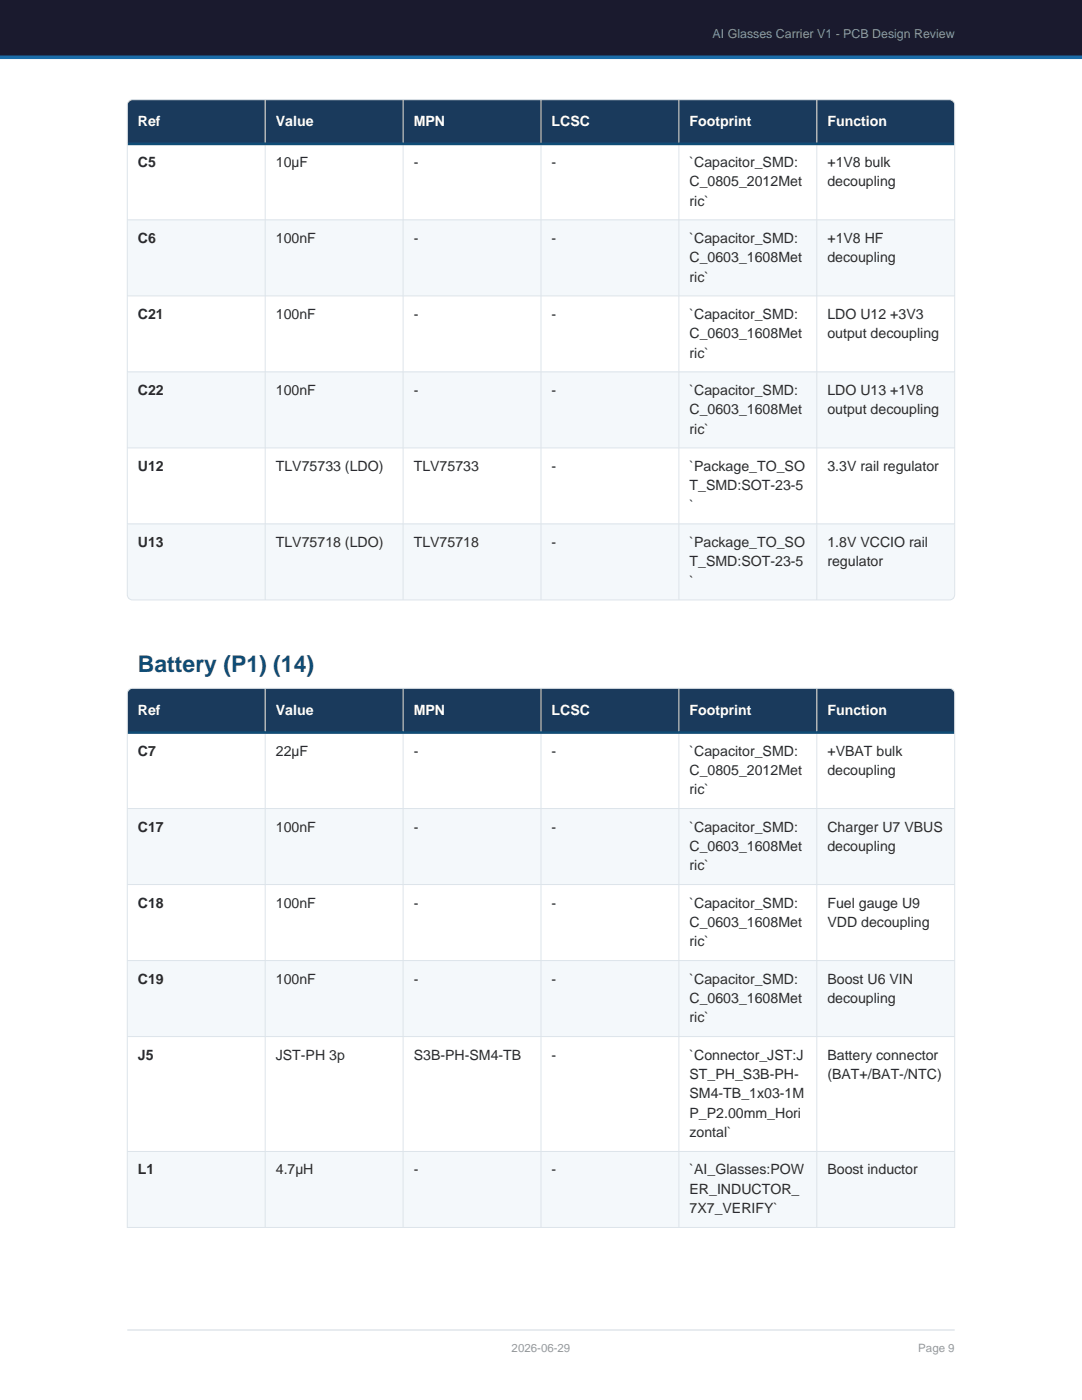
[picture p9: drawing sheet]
<svg xmlns="http://www.w3.org/2000/svg" width="216mm" height="279mm" viewBox="0 0 216 279" stroke-linecap="round" stroke-linejoin="round" font-family="sans-serif">
<defs><g id="words">
<text font-size="4.6" fill="#0f4c75" x="27.5" y="134.2">Battery (P1) (14)</text>
<g font-size="2.8" fill="#fff">
<text x="27.5" y="25.2">Ref</text>
<text x="55" y="25.2">Value</text>
<text x="82.5" y="25.2">MPN</text>
<text x="110.1" y="25.2">LCSC</text>
<text x="137.6" y="25.2">Footprint</text>
<text x="165.1" y="25.2">Function</text>
<text x="27.5" y="142.7">Ref</text>
<text x="55" y="142.7">Value</text>
<text x="82.5" y="142.7">MPN</text>
<text x="110.1" y="142.7">LCSC</text>
<text x="137.6" y="142.7">Footprint</text>
<text x="165.1" y="142.7">Function</text>
</g>
<g font-size="2.8" fill="#2c2c2c">
<text x="27.5" y="33.3">C5</text>
<text x="55" y="33.3">10µF</text>
<text x="82.5" y="33.3">-</text>
<text x="110.1" y="33.3">-</text>
<text x="137.6" y="33.3">`Capacitor_SMD:</text>
<text x="165.1" y="33.3">+1V8 bulk</text>
<text x="137.6" y="37.2">C_0805_2012Met</text>
<text x="137.6" y="41.1">ric`</text>
<text x="165.1" y="37.2">decoupling</text>
<text x="27.5" y="48.5">C6</text>
<text x="55" y="48.5">100nF</text>
<text x="82.5" y="48.5">-</text>
<text x="110.1" y="48.5">-</text>
<text x="137.6" y="48.5">`Capacitor_SMD:</text>
<text x="137.6" y="52.4">C_0603_1608Met</text>
<text x="165.1" y="48.5">+1V8 HF</text>
<text x="165.1" y="52.4">decoupling</text>
<text x="137.6" y="56.2">ric`</text>
<text x="27.5" y="63.6">C21</text>
<text x="55" y="63.6">100nF</text>
<text x="82.5" y="63.6">-</text>
<text x="110.1" y="63.6">-</text>
<text x="137.6" y="63.6">`Capacitor_SMD:</text>
<text x="165.1" y="63.6">LDO U12 +3V3</text>
<text x="137.6" y="67.5">C_0603_1608Met</text>
<text x="137.6" y="71.4">ric`</text>
<text x="165.1" y="67.5">output decoupling</text>
<text x="27.5" y="78.8">C22</text>
<text x="55" y="78.8">100nF</text>
<text x="82.5" y="78.8">-</text>
<text x="110.1" y="78.8">-</text>
<text x="137.6" y="78.8">`Capacitor_SMD:</text>
<text x="137.6" y="82.7">C_0603_1608Met</text>
<text x="165.1" y="78.8">LDO U13 +1V8</text>
<text x="165.1" y="82.7">output decoupling</text>
<text x="137.6" y="86.6">ric`</text>
<text x="27.5" y="94">U12</text>
<text x="55" y="94">TLV75733 (LDO)</text>
<text x="82.5" y="94">TLV75733</text>
<text x="110.1" y="94">-</text>
<text x="137.6" y="94">`Package_TO_SO</text>
<text x="165.1" y="94">3.3V rail regulator</text>
<text x="137.6" y="97.9">T_SMD:SOT-23-5</text>
<text x="137.6" y="101.7">`</text>
<text x="27.5" y="109.1">U13</text>
<text x="55" y="109.1">TLV75718 (LDO)</text>
<text x="82.5" y="109.1">TLV75718</text>
<text x="110.1" y="109.1">-</text>
<text x="137.6" y="109.1">`Package_TO_SO</text>
<text x="137.6" y="113">T_SMD:SOT-23-5</text>
<text x="165.1" y="109.1">1.8V VCCIO rail</text>
<text x="165.1" y="113">regulator</text>
<text x="137.6" y="116.9">`</text>
<text x="27.5" y="150.8">C7</text>
<text x="55" y="150.8">22µF</text>
<text x="82.5" y="150.8">-</text>
<text x="110.1" y="150.8">-</text>
<text x="137.6" y="150.8">`Capacitor_SMD:</text>
<text x="137.6" y="154.7">C_0805_2012Met</text>
<text x="165.1" y="150.8">+VBAT bulk</text>
<text x="165.1" y="154.7">decoupling</text>
<text x="137.6" y="158.5">ric`</text>
<text x="27.5" y="165.9">C17</text>
<text x="55" y="165.9">100nF</text>
<text x="82.5" y="165.9">-</text>
<text x="110.1" y="165.9">-</text>
<text x="137.6" y="165.9">`Capacitor_SMD:</text>
<text x="165.1" y="165.9">Charger U7 VBUS</text>
<text x="137.6" y="169.8">C_0603_1608Met</text>
<text x="137.6" y="173.7">ric`</text>
<text x="165.1" y="169.8">decoupling</text>
<text x="27.5" y="181.1">C18</text>
<text x="55" y="181.1">100nF</text>
<text x="82.5" y="181.1">-</text>
<text x="110.1" y="181.1">-</text>
<text x="137.6" y="181.1">`Capacitor_SMD:</text>
<text x="137.6" y="185">C_0603_1608Met</text>
<text x="165.1" y="181.1">Fuel gauge U9</text>
<text x="165.1" y="185">VDD decoupling</text>
<text x="137.6" y="188.9">ric`</text>
<text x="27.5" y="196.3">C19</text>
<text x="55" y="196.3">100nF</text>
<text x="82.5" y="196.3">-</text>
<text x="110.1" y="196.3">-</text>
<text x="137.6" y="196.3">`Capacitor_SMD:</text>
<text x="165.1" y="196.3">Boost U6 VIN</text>
<text x="137.6" y="200.2">C_0603_1608Met</text>
<text x="165.1" y="200.2">decoupling</text>
<text x="137.6" y="204">ric`</text>
<text x="27.5" y="211.5">J5</text>
<text x="55" y="211.5">JST-PH 3p</text>
<text x="82.5" y="211.5">S3B-PH-SM4-TB</text>
<text x="110.1" y="211.5">-</text>
<text x="137.6" y="211.5">`Connector_JST:J</text>
<text x="137.6" y="215.3">ST_PH_S3B-PH-</text>
<text x="165.1" y="211.5">Battery connector</text>
<text x="165.1" y="215.3">(BAT+/BAT-/NTC)</text>
<text x="137.6" y="219.2">SM4-TB_1x03-1M</text>
<text x="137.6" y="223.1">P_P2.00mm_Hori</text>
<text x="137.6" y="227">zontal`</text>
<text x="27.5" y="234.4">L1</text>
<text x="55" y="234.4">4.7µH</text>
<text x="82.5" y="234.4">-</text>
<text x="110.1" y="234.4">-</text>
<text x="137.6" y="234.4">`AI_Glasses:POW</text>
<text x="137.6" y="238.3">ER_INDUCTOR_</text>
<text x="165.1" y="234.4">Boost inductor</text>
<text x="137.6" y="242.1">7X7_VERIFY`</text>
</g>
<text font-size="2.5" fill="#89a" x="142.2" y="7.6">AI Glasses Carrier V1 - PCB Design Review</text>
<g font-size="2.3" fill="#999">
<text x="102.1" y="269.7">2026-06-29</text>
<text x="183.2" y="269.7">Page 9</text>
</g>
</g></defs>
<path d="M0 0h215.9v11.4h-215.9z" fill-rule="evenodd" fill="#1a1a2e"/>
<path d="M0 11.4h215.9" fill="none" stroke="#1b6ca8" stroke-width=".71" stroke-linecap="butt"/>
<path d="M25.4 265.4h165.1" fill="none" stroke="#d0d8e0" stroke-width=".2"/>
<path d="M25.4 19.9h165.1v8.8h-165.1z" fill-rule="evenodd" fill="#1a3a5c"/>
<g fill="#f4f8fb">
<path d="M25.4 43.9h165.1v15.2h-165.1z" fill-rule="evenodd"/>
<path d="M25.4 74.2h165.1v15.2h-165.1z" fill-rule="evenodd"/>
<path d="M25.4 104.6h165.1v15.1h-165.1z" fill-rule="evenodd"/>
</g>
<g fill="none" stroke="#dde4ea" stroke-width=".2">
<path d="M52.9 19.9v99.8M80.4 19.9v99.8M107.9 19.9v99.8M135.5 19.9v99.8M163 19.9v99.8M25.4 28.7v-7.7l.3-.8 .8-.3h162.9l.8 .3 .3 .8v7.7M25.4 28.7v90l.3 .7 .8 .3h162.9l.6-.1 .4-.4 .1-.5v-90M25.4 28.7h165.1M25.4 43.9h165.1M25.4 59.1h165.1M25.4 74.2h165.1M25.4 89.4h165.1"/>
<path d="M25.4 104.6h165.1"/>
</g>
<path d="M25.4 28.7h165.1" fill="none" stroke="#0f4c75" stroke-width=".53"/>
<path d="M25.4 137.4h165.1v8.8h-165.1z" fill-rule="evenodd" fill="#1a3a5c"/>
<g fill="#f4f8fb">
<path d="M25.4 161.4h165.1v15.1h-165.1z" fill-rule="evenodd"/>
<path d="M25.4 191.7h165.1v15.2h-165.1z" fill-rule="evenodd"/>
<path d="M25.4 229.8h165.1v15.2h-165.1z" fill-rule="evenodd"/>
</g>
<path d="M25.7 137.7l.8-.3h162.9l.6 .1 .4 .4 .1 .5v106.6h-165.1v-106.6zM52.9 137.4v107.6M80.4 137.4v107.6M107.9 137.4v107.6M135.5 137.4v107.6M163 137.4v107.6M25.4 146.2h165.1M25.4 161.4h165.1M25.4 176.5h165.1M25.4 191.7h165.1M25.4 206.9h165.1M25.4 229.8h165.1" fill="none" stroke="#dde4ea" stroke-width=".2"/>
<path d="M25.4 146.2h165.1" fill="none" stroke="#0f4c75" stroke-width=".53"/>
<use href="#words"/>
</svg>
